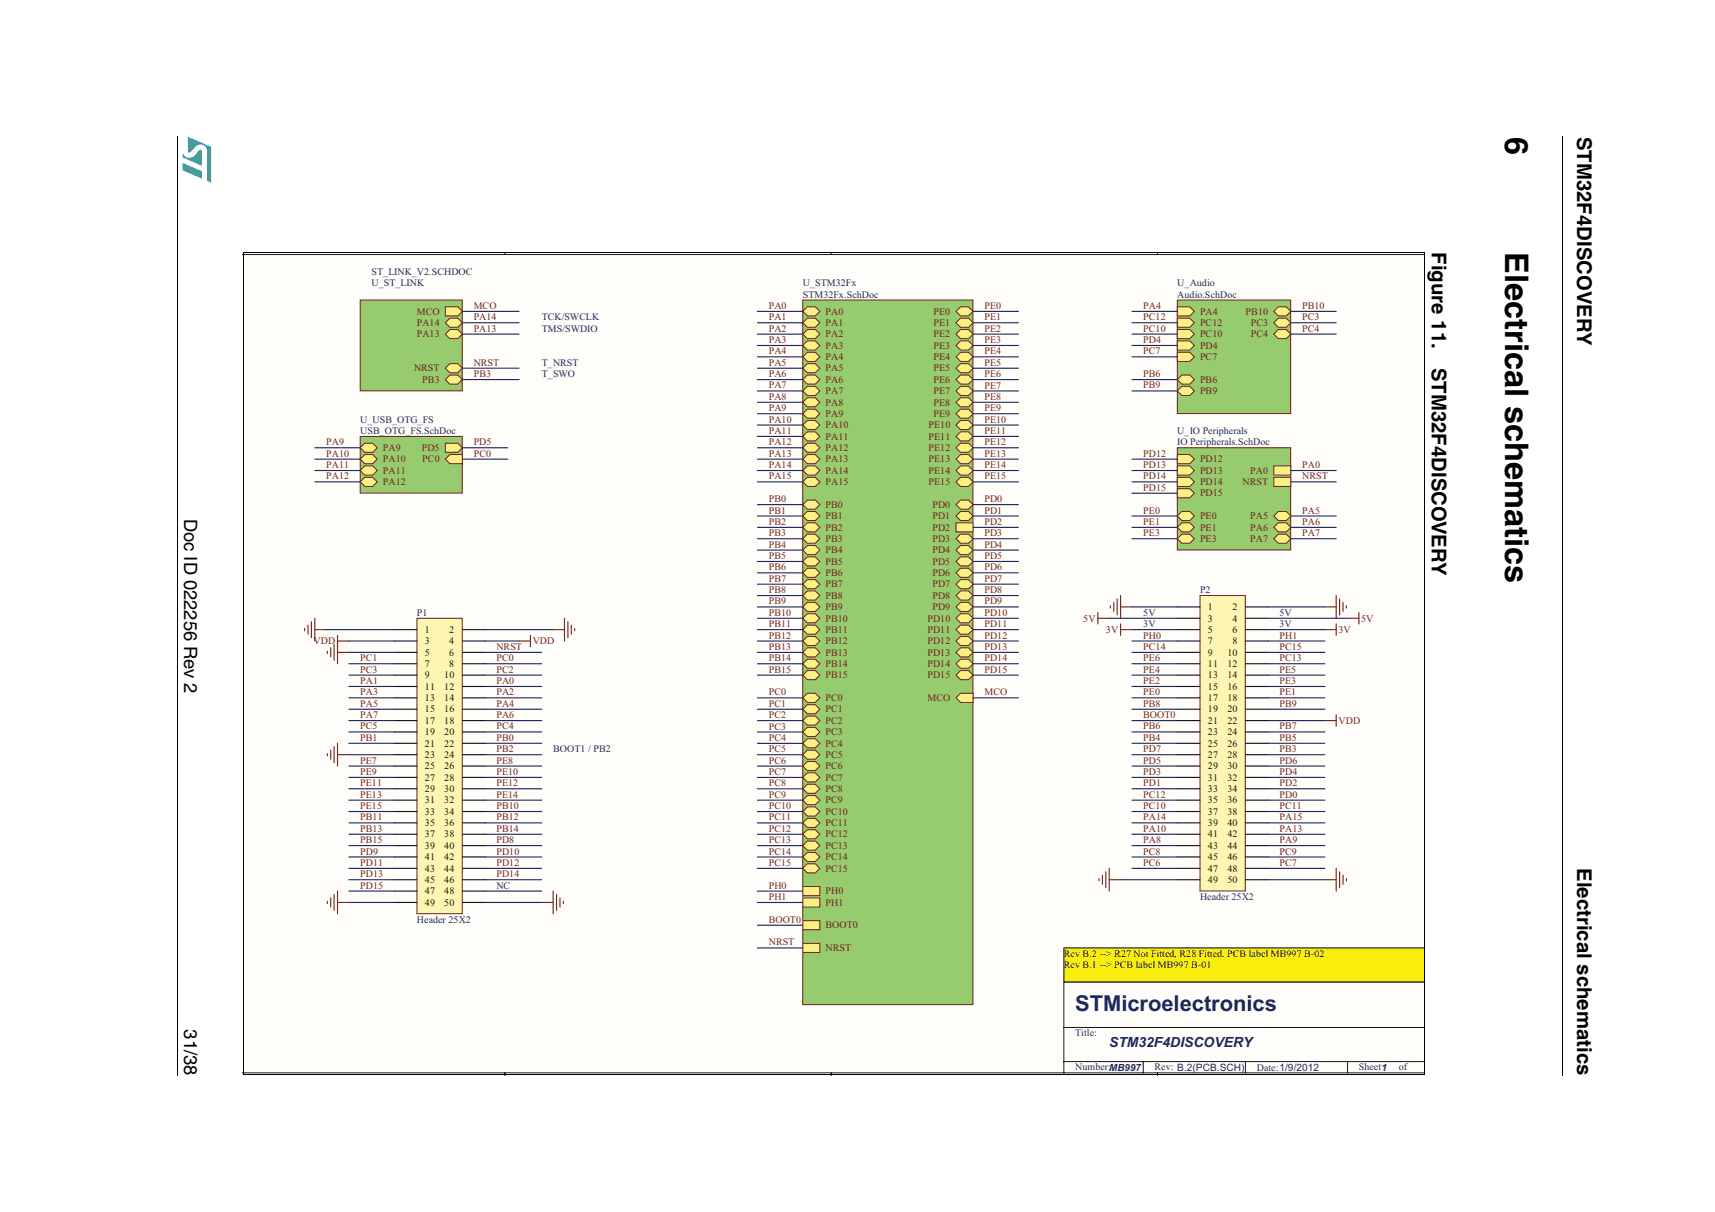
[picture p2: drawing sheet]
<svg xmlns="http://www.w3.org/2000/svg" width="297mm" height="210mm" viewBox="0 0 297 210" stroke-linecap="round" stroke-linejoin="round" font-family="sans-serif">
<defs><g id="words">
<g font-size="5.6">
<text x="260.7" y="23.7" transform="rotate(90 260.7 23.7)">6</text>
<text x="260.7" y="43.7" transform="rotate(90 260.7 43.7)">Electrical schematics</text>
</g>
<text font-size="3.8" fill="#1e2760" x="186.2" y="175.1">STMicroelectronics</text>
<g font-size="3.5">
<text x="273.2" y="23.7" transform="rotate(90 273.2 23.7)">STM32F4DISCOVERY</text>
<text x="248" y="43.7" transform="rotate(90 248 43.7)">Figure 11.</text>
<text x="248" y="63.7" transform="rotate(90 248 63.7)">STM32F4DISCOVERY</text>
<text x="273.2" y="150.3" transform="rotate(90 273.2 150.3)">Electrical schematics</text>
</g>
<g font-size="3.2">
<text x="31.9" y="89.8" transform="rotate(90 31.9 89.8)">Doc ID 022256 Rev 2</text>
<text x="31.9" y="178.3" transform="rotate(90 31.9 178.3)">31/38</text>
</g>
<text font-size="2.4" fill="#1e2760" x="192.1" y="181.3">STM32F4DISCOVERY</text>
<g font-size="1.7" fill="#1e2760">
<text x="64.4" y="47.6">ST_LINK_V2.SCHDOC</text>
<text x="64.4" y="49.6">U_ST_LINK</text>
<text x="139" y="49.6">U_STM32Fx</text>
<text x="139" y="51.5">STM32Fx.SchDoc</text>
<text x="203.9" y="49.6">U_Audio</text>
<text x="203.9" y="51.5">Audio.SchDoc</text>
<text x="93.8" y="55.5">TCK/SWCLK</text>
<text x="93.8" y="57.4">TMS/SWDIO</text>
<text x="93.8" y="65.3">T_SWO</text>
<text x="93.8" y="63.3">T_NRST</text>
<text x="62.4" y="73.2">U_USB_OTG_FS</text>
<text x="62.4" y="75.2">USB_OTG_FS.SchDoc</text>
<text x="203.9" y="75.2">U_IO Peripherals</text>
<text x="203.9" y="77.1">IO Peripherals.SchDoc</text>
<text x="72.2" y="106.7">P1</text>
<text x="198" y="106.7">5V</text>
<text x="207.8" y="102.7">P2</text>
<text x="221.6" y="106.7">5V</text>
<text x="198" y="108.6">3V</text>
<text x="221.6" y="108.6">3V</text>
<text x="95.8" y="130.3">BOOT1 / PB2</text>
<text x="86" y="153.9">NC</text>
<text x="207.8" y="155.9">Header 25X2</text>
<text x="72.2" y="159.8">Header 25X2</text>
<text x="186.2" y="179.5">Title:</text>
<text x="186.2" y="185.4">Number:MB997</text>
<text x="200" y="185.4">Rev: B.2(PCB.SCH)</text>
<text x="217.7" y="185.4">Date:1/9/2012</text>
<text x="235.4" y="185.4">Sheet1</text>
<text x="242.3" y="185.4">of</text>
</g>
<g font-size="1.7" fill="#701f1e">
<text x="82" y="53.5">MCO</text>
<text x="133.2" y="53.5">PA0</text>
<text x="170.5" y="53.5">PE0</text>
<text x="198" y="53.5">PA4</text>
<text x="225.5" y="53.5">PB10</text>
<text x="72.2" y="58.4">PA13</text>
<text x="72.2" y="56.5">PA14</text>
<text x="72.2" y="54.5">MCO</text>
<text x="82" y="57.4">PA13</text>
<text x="82" y="55.5">PA14</text>
<text x="133.2" y="55.5">PA1</text>
<text x="133.2" y="57.4">PA2</text>
<text x="133.2" y="59.4">PA3</text>
<text x="143" y="54.5">PA0</text>
<text x="143" y="56.5">PA1</text>
<text x="143" y="58.4">PA2</text>
<text x="161.7" y="54.5">PE0</text>
<text x="161.7" y="56.5">PE1</text>
<text x="161.7" y="58.4">PE2</text>
<text x="170.5" y="55.5">PE1</text>
<text x="170.5" y="57.4">PE2</text>
<text x="170.5" y="59.4">PE3</text>
<text x="198" y="55.5">PC12</text>
<text x="198" y="57.4">PC10</text>
<text x="198" y="59.4">PD4</text>
<text x="207.8" y="54.5">PA4</text>
<text x="207.8" y="56.5">PC12</text>
<text x="207.8" y="58.4">PC10</text>
<text x="215.7" y="54.5">PB10</text>
<text x="216.6" y="56.5">PC3</text>
<text x="216.6" y="58.4">PC4</text>
<text x="225.5" y="55.5">PC3</text>
<text x="225.5" y="57.4">PC4</text>
<text x="71.7" y="64.3">NRST</text>
<text x="82" y="63.3">NRST</text>
<text x="82" y="65.3">PB3</text>
<text x="133.2" y="61.4">PA4</text>
<text x="133.2" y="63.3">PA5</text>
<text x="133.2" y="65.3">PA6</text>
<text x="143" y="60.4">PA3</text>
<text x="143" y="62.4">PA4</text>
<text x="143" y="64.3">PA5</text>
<text x="161.7" y="60.4">PE3</text>
<text x="161.7" y="62.4">PE4</text>
<text x="161.7" y="64.3">PE5</text>
<text x="170.5" y="61.4">PE4</text>
<text x="170.5" y="63.3">PE5</text>
<text x="170.5" y="65.3">PE6</text>
<text x="198" y="61.4">PC7</text>
<text x="198" y="65.3">PB6</text>
<text x="207.8" y="60.4">PD4</text>
<text x="207.8" y="62.4">PC7</text>
<text x="73.1" y="66.3">PB3</text>
<text x="133.2" y="67.3">PA7</text>
<text x="133.2" y="69.2">PA8</text>
<text x="133.2" y="71.2">PA9</text>
<text x="143" y="66.3">PA6</text>
<text x="143" y="68.3">PA7</text>
<text x="143" y="70.2">PA8</text>
<text x="161.7" y="66.3">PE6</text>
<text x="161.7" y="68.3">PE7</text>
<text x="161.7" y="70.2">PE8</text>
<text x="170.5" y="67.3">PE7</text>
<text x="170.5" y="69.3">PE8</text>
<text x="170.5" y="71.2">PE9</text>
<text x="198" y="67.3">PB9</text>
<text x="207.8" y="66.3">PB6</text>
<text x="207.8" y="68.3">PB9</text>
<text x="56.5" y="77.1">PA9</text>
<text x="82" y="77.1">PD5</text>
<text x="133.2" y="73.2">PA10</text>
<text x="133.2" y="75.2">PA11</text>
<text x="133.2" y="77.1">PA12</text>
<text x="143" y="72.2">PA9</text>
<text x="143" y="74.2">PA10</text>
<text x="143" y="76.1">PA11</text>
<text x="160.8" y="74.2">PE10</text>
<text x="160.8" y="76.1">PE11</text>
<text x="161.7" y="72.2">PE9</text>
<text x="170.5" y="73.2">PE10</text>
<text x="170.5" y="75.2">PE11</text>
<text x="170.5" y="77.1">PE12</text>
<text x="56.5" y="79.1">PA10</text>
<text x="56.5" y="81.1">PA11</text>
<text x="56.5" y="83">PA12</text>
<text x="66.3" y="82">PA11</text>
<text x="66.3" y="80.1">PA10</text>
<text x="66.3" y="78.1">PA9</text>
<text x="73" y="78.1">PD5</text>
<text x="73.1" y="80.1">PC0</text>
<text x="82" y="79.1">PC0</text>
<text x="133.2" y="79.1">PA13</text>
<text x="133.2" y="81.1">PA14</text>
<text x="133.2" y="83">PA15</text>
<text x="143" y="80.1">PA13</text>
<text x="143" y="82">PA14</text>
<text x="143" y="78.1">PA12</text>
<text x="160.8" y="78.1">PE12</text>
<text x="160.8" y="80.1">PE13</text>
<text x="160.8" y="82">PE14</text>
<text x="170.5" y="79.1">PE13</text>
<text x="170.5" y="81.1">PE14</text>
<text x="170.5" y="83">PE15</text>
<text x="198" y="79.1">PD12</text>
<text x="198" y="81.1">PD13</text>
<text x="198" y="83">PD14</text>
<text x="207.8" y="80.1">PD12</text>
<text x="207.8" y="82">PD13</text>
<text x="216.5" y="82">PA0</text>
<text x="225.5" y="81.1">PA0</text>
<text x="225.5" y="83">NRST</text>
<text x="66.3" y="84">PA12</text>
<text x="133.2" y="87">PB0</text>
<text x="133.2" y="88.9">PB1</text>
<text x="143" y="84">PA15</text>
<text x="143" y="88">PB0</text>
<text x="143" y="89.9">PB1</text>
<text x="160.8" y="84">PE15</text>
<text x="161.5" y="88">PD0</text>
<text x="161.5" y="89.9">PD1</text>
<text x="170.5" y="87">PD0</text>
<text x="170.5" y="88.9">PD1</text>
<text x="198" y="88.9">PE0</text>
<text x="198" y="85">PD15</text>
<text x="207.8" y="89.9">PE0</text>
<text x="207.8" y="84">PD14</text>
<text x="207.8" y="86">PD15</text>
<text x="215.2" y="84">NRST</text>
<text x="216.5" y="89.9">PA5</text>
<text x="225.5" y="88.9">PA5</text>
<text x="133.2" y="90.9">PB2</text>
<text x="133.2" y="92.9">PB3</text>
<text x="133.2" y="94.8">PB4</text>
<text x="143" y="91.9">PB2</text>
<text x="143" y="93.9">PB3</text>
<text x="143" y="95.8">PB4</text>
<text x="161.5" y="91.9">PD2</text>
<text x="161.5" y="93.9">PD3</text>
<text x="161.5" y="95.8">PD4</text>
<text x="170.5" y="90.9">PD2</text>
<text x="170.5" y="92.9">PD3</text>
<text x="170.5" y="94.8">PD4</text>
<text x="198" y="92.9">PE3</text>
<text x="198" y="90.9">PE1</text>
<text x="207.8" y="91.9">PE1</text>
<text x="207.8" y="93.9">PE3</text>
<text x="216.5" y="93.9">PA7</text>
<text x="216.5" y="91.9">PA6</text>
<text x="225.5" y="90.9">PA6</text>
<text x="225.5" y="92.9">PA7</text>
<text x="133.2" y="96.8">PB5</text>
<text x="133.2" y="98.8">PB6</text>
<text x="133.2" y="100.7">PB7</text>
<text x="143" y="97.8">PB5</text>
<text x="143" y="99.8">PB6</text>
<text x="143" y="101.7">PB7</text>
<text x="161.5" y="97.8">PD5</text>
<text x="161.5" y="99.8">PD6</text>
<text x="161.5" y="101.7">PD7</text>
<text x="170.5" y="96.8">PD5</text>
<text x="170.5" y="98.8">PD6</text>
<text x="170.5" y="100.8">PD7</text>
<text x="133.2" y="102.7">PB8</text>
<text x="133.2" y="104.7">PB9</text>
<text x="133.2" y="106.7">PB10</text>
<text x="143" y="103.7">PB8</text>
<text x="143" y="105.7">PB9</text>
<text x="143" y="107.6">PB10</text>
<text x="160.6" y="107.6">PD10</text>
<text x="161.5" y="103.7">PD8</text>
<text x="161.5" y="105.7">PD9</text>
<text x="170.5" y="102.7">PD8</text>
<text x="170.5" y="104.7">PD9</text>
<text x="170.5" y="106.7">PD10</text>
<text x="187.6" y="107.6">5V</text>
<text x="235.8" y="107.6">5V</text>
<text x="54.3" y="111.6">VDD</text>
<text x="86" y="112.6">NRST</text>
<text x="92.3" y="111.6">VDD</text>
<text x="133.2" y="108.6">PB11</text>
<text x="133.2" y="110.6">PB12</text>
<text x="133.2" y="112.6">PB13</text>
<text x="143" y="111.6">PB12</text>
<text x="143" y="109.6">PB11</text>
<text x="143" y="113.5">PB13</text>
<text x="160.6" y="109.6">PD11</text>
<text x="160.6" y="111.6">PD12</text>
<text x="160.6" y="113.5">PD13</text>
<text x="170.5" y="108.6">PD11</text>
<text x="170.5" y="110.6">PD12</text>
<text x="170.5" y="112.6">PD13</text>
<text x="191.5" y="109.6">3V</text>
<text x="198" y="110.6">PH0</text>
<text x="198" y="112.6">PC14</text>
<text x="221.6" y="112.6">PC15</text>
<text x="221.6" y="110.6">PH1</text>
<text x="231.8" y="109.6">3V</text>
<text x="62.4" y="114.5">PC1</text>
<text x="62.4" y="116.5">PC3</text>
<text x="62.4" y="118.5">PA1</text>
<text x="86" y="114.5">PC0</text>
<text x="86" y="116.5">PC2</text>
<text x="86" y="118.5">PA0</text>
<text x="133.2" y="114.5">PB14</text>
<text x="133.2" y="116.5">PB15</text>
<text x="143" y="115.5">PB14</text>
<text x="143" y="117.5">PB15</text>
<text x="160.6" y="115.5">PD14</text>
<text x="160.6" y="117.5">PD15</text>
<text x="170.5" y="114.5">PD14</text>
<text x="170.5" y="116.5">PD15</text>
<text x="198" y="118.5">PE2</text>
<text x="198" y="116.5">PE4</text>
<text x="198" y="114.5">PE6</text>
<text x="221.6" y="114.5">PC13</text>
<text x="221.6" y="118.5">PE3</text>
<text x="221.6" y="116.5">PE5</text>
<text x="62.4" y="120.4">PA3</text>
<text x="62.4" y="122.4">PA5</text>
<text x="62.4" y="124.4">PA7</text>
<text x="86" y="120.4">PA2</text>
<text x="86" y="122.4">PA4</text>
<text x="86" y="124.4">PA6</text>
<text x="133.2" y="120.4">PC0</text>
<text x="133.2" y="122.4">PC1</text>
<text x="133.2" y="124.4">PC2</text>
<text x="143" y="125.4">PC2</text>
<text x="143" y="123.4">PC1</text>
<text x="143" y="121.4">PC0</text>
<text x="160.6" y="121.4">MCO</text>
<text x="170.5" y="120.4">MCO</text>
<text x="198" y="122.4">PB8</text>
<text x="198" y="124.4">BOOT0</text>
<text x="198" y="120.4">PE0</text>
<text x="221.6" y="122.4">PB9</text>
<text x="221.6" y="120.4">PE1</text>
<text x="231.8" y="125.4">VDD</text>
<text x="62.4" y="126.3">PC5</text>
<text x="62.4" y="128.3">PB1</text>
<text x="86" y="128.3">PB0</text>
<text x="86" y="126.3">PC4</text>
<text x="86" y="130.3">PB2</text>
<text x="133.2" y="126.3">PC3</text>
<text x="133.2" y="128.3">PC4</text>
<text x="133.2" y="130.3">PC5</text>
<text x="143" y="127.3">PC3</text>
<text x="143" y="131.3">PC5</text>
<text x="143" y="129.3">PC4</text>
<text x="198" y="130.3">PD7</text>
<text x="198" y="128.3">PB4</text>
<text x="198" y="126.3">PB6</text>
<text x="221.6" y="130.3">PB3</text>
<text x="221.6" y="128.3">PB5</text>
<text x="221.6" y="126.3">PB7</text>
<text x="62.4" y="132.2">PE7</text>
<text x="62.4" y="134.2">PE9</text>
<text x="62.4" y="136.2">PE11</text>
<text x="86" y="136.2">PE12</text>
<text x="86" y="132.2">PE8</text>
<text x="86" y="134.2">PE10</text>
<text x="133.2" y="132.2">PC6</text>
<text x="133.2" y="134.2">PC7</text>
<text x="133.2" y="136.2">PC8</text>
<text x="143" y="137.2">PC8</text>
<text x="143" y="135.2">PC7</text>
<text x="143" y="133.2">PC6</text>
<text x="198" y="136.2">PD1</text>
<text x="198" y="134.2">PD3</text>
<text x="198" y="132.2">PD5</text>
<text x="221.6" y="136.2">PD2</text>
<text x="221.6" y="134.2">PD4</text>
<text x="221.6" y="132.2">PD6</text>
<text x="62.4" y="142.1">PB11</text>
<text x="62.4" y="138.2">PE13</text>
<text x="62.4" y="140.1">PE15</text>
<text x="86" y="142.1">PB12</text>
<text x="86" y="140.1">PB10</text>
<text x="86" y="138.2">PE14</text>
<text x="133.2" y="138.2">PC9</text>
<text x="133.2" y="140.1">PC10</text>
<text x="133.2" y="142.1">PC11</text>
<text x="143" y="143.1">PC11</text>
<text x="143" y="141.1">PC10</text>
<text x="143" y="139.1">PC9</text>
<text x="198" y="140.1">PC10</text>
<text x="198" y="138.2">PC12</text>
<text x="198" y="142.1">PA14</text>
<text x="221.6" y="140.1">PC11</text>
<text x="221.6" y="138.2">PD0</text>
<text x="221.6" y="142.1">PA15</text>
<text x="62.4" y="148">PD9</text>
<text x="62.4" y="150">PD11</text>
<text x="62.4" y="144.1">PB13</text>
<text x="62.4" y="146">PB15</text>
<text x="86" y="144.1">PB14</text>
<text x="86" y="146">PD8</text>
<text x="86" y="148">PD10</text>
<text x="86" y="150">PD12</text>
<text x="133.2" y="144.1">PC12</text>
<text x="133.2" y="146">PC13</text>
<text x="133.2" y="148">PC14</text>
<text x="133.2" y="150">PC15</text>
<text x="143" y="149">PC14</text>
<text x="143" y="147">PC13</text>
<text x="143" y="145">PC12</text>
<text x="198" y="150">PC6</text>
<text x="198" y="148">PC8</text>
<text x="198" y="144.1">PA10</text>
<text x="198" y="146">PA8</text>
<text x="221.6" y="150">PC7</text>
<text x="221.6" y="148">PC9</text>
<text x="221.6" y="146">PA9</text>
<text x="221.6" y="144.1">PA13</text>
<text x="62.4" y="151.9">PD13</text>
<text x="62.4" y="153.9">PD15</text>
<text x="86" y="151.9">PD14</text>
<text x="133.2" y="153.9">PH0</text>
<text x="133.2" y="155.9">PH1</text>
<text x="143" y="150.9">PC15</text>
<text x="143" y="154.9">PH0</text>
<text x="133.2" y="159.8">BOOT0</text>
<text x="143" y="160.8">BOOT0</text>
<text x="143" y="156.9">PH1</text>
<text x="133.2" y="163.7">NRST</text>
<text x="143" y="164.7">NRST</text>
</g>
<g font-size="1.7" fill="#151717">
<text x="209.2" y="105.7">1</text>
<text x="209.2" y="107.6">3</text>
<text x="213.4" y="105.7">2</text>
<text x="213.4" y="107.6">4</text>
<text x="73.6" y="109.6">1</text>
<text x="73.6" y="111.6">3</text>
<text x="73.6" y="113.5">5</text>
<text x="77.8" y="109.6">2</text>
<text x="77.8" y="111.6">4</text>
<text x="77.8" y="113.5">6</text>
<text x="209.2" y="109.6">5</text>
<text x="209.2" y="111.6">7</text>
<text x="209.2" y="113.5">9</text>
<text x="212.6" y="113.5">10</text>
<text x="213.4" y="109.6">6</text>
<text x="213.4" y="111.6">8</text>
<text x="73.6" y="115.5">7</text>
<text x="73.6" y="117.5">9</text>
<text x="73.6" y="119.4">11</text>
<text x="77" y="117.5">10</text>
<text x="77" y="119.4">12</text>
<text x="77.8" y="115.5">8</text>
<text x="209.2" y="115.5">11</text>
<text x="209.2" y="117.5">13</text>
<text x="209.2" y="119.4">15</text>
<text x="212.6" y="115.5">12</text>
<text x="212.6" y="117.5">14</text>
<text x="212.6" y="119.4">16</text>
<text x="73.6" y="121.4">13</text>
<text x="73.6" y="123.4">15</text>
<text x="73.6" y="125.4">17</text>
<text x="77" y="121.4">14</text>
<text x="77" y="123.4">16</text>
<text x="77" y="125.4">18</text>
<text x="209.2" y="121.4">17</text>
<text x="209.2" y="123.4">19</text>
<text x="209.2" y="125.4">21</text>
<text x="212.6" y="121.4">18</text>
<text x="212.6" y="123.4">20</text>
<text x="212.6" y="125.4">22</text>
<text x="73.6" y="127.3">19</text>
<text x="73.6" y="129.3">21</text>
<text x="73.6" y="131.3">23</text>
<text x="77" y="127.3">20</text>
<text x="77" y="129.3">22</text>
<text x="77" y="131.3">24</text>
<text x="209.2" y="127.3">23</text>
<text x="209.2" y="129.3">25</text>
<text x="209.2" y="131.3">27</text>
<text x="212.6" y="127.3">24</text>
<text x="212.6" y="129.3">26</text>
<text x="212.6" y="131.3">28</text>
<text x="73.6" y="133.2">25</text>
<text x="73.6" y="135.2">27</text>
<text x="73.6" y="137.2">29</text>
<text x="77" y="133.2">26</text>
<text x="77" y="135.2">28</text>
<text x="77" y="137.2">30</text>
<text x="209.2" y="133.2">29</text>
<text x="209.2" y="135.2">31</text>
<text x="209.2" y="137.2">33</text>
<text x="212.6" y="133.2">30</text>
<text x="212.6" y="135.2">32</text>
<text x="212.6" y="137.2">34</text>
<text x="73.6" y="139.1">31</text>
<text x="73.6" y="141.1">33</text>
<text x="73.6" y="143.1">35</text>
<text x="77" y="139.1">32</text>
<text x="77" y="141.1">34</text>
<text x="77" y="143.1">36</text>
<text x="209.2" y="139.1">35</text>
<text x="209.2" y="141.1">37</text>
<text x="209.2" y="143.1">39</text>
<text x="212.6" y="139.1">36</text>
<text x="212.6" y="141.1">38</text>
<text x="212.6" y="143.1">40</text>
<text x="73.6" y="145">37</text>
<text x="73.6" y="147">39</text>
<text x="73.6" y="149">41</text>
<text x="77" y="145">38</text>
<text x="77" y="147">40</text>
<text x="77" y="149">42</text>
<text x="209.2" y="145">41</text>
<text x="209.2" y="147">43</text>
<text x="209.2" y="149">45</text>
<text x="212.6" y="145">42</text>
<text x="212.6" y="147">44</text>
<text x="212.6" y="149">46</text>
<text x="73.6" y="150.9">43</text>
<text x="73.6" y="152.9">45</text>
<text x="73.6" y="154.9">47</text>
<text x="77" y="150.9">44</text>
<text x="77" y="152.9">46</text>
<text x="77" y="154.9">48</text>
<text x="209.2" y="150.9">47</text>
<text x="209.2" y="152.9">49</text>
<text x="212.6" y="150.9">48</text>
<text x="212.6" y="152.9">50</text>
<text x="73.6" y="156.9">49</text>
<text x="77" y="156.9">50</text>
<text x="184.3" y="165.7">Rev B.2 --&gt; R27 Not Fitted, R28 Fitted. PCB label MB997 B-02</text>
<text x="184.3" y="167.7">Rev B.1 --&gt; PCB label MB997 B-01</text>
</g>
</g></defs>
<g fill="#009ad9">
<path d="M31.6 28.2l3.4 1.5v1.2l-3.4-1.4z"/>
<path d="M32.5 23.7l4.1 1.7v6.2l-.7-.3v-5.2a1.13 1.13 0 0 0-.8-1 1.13 1.13 0 0 0-1.2 .3l-1 1h-.3z"/>
<path d="M31.7 26.6a1.18 1.18 0 0 0 1.8 .4l1.1-1h.3l.1 2.7-3.4-1.4z"/>
</g>
<path d="M30.6 23.6l.2 .1zM270.6 23.6l.2 .1z" fill="#000"/>
<path d="M30.7 23.7v162.6M270.7 23.7v162.6" fill="none" stroke="#000" stroke-width=".17"/>
<path d="M42 43.6h204.8v142.6h-204.8z" fill="#fff"/>
<g fill="#fffdf9">
<path d="M42 43.6h204.8v142.6h-204.8z"/>
<path d="M42 44.1h204.8v141.7h-204.8z"/>
</g>
<g fill="none" stroke="#151717" stroke-width=".17">
<path d="M42 44.1h204.8M87.5 43.6v.5M144 43.6v.5M200.5 43.6v.5M184.3 177.9h62.5M246.8 170.1h-62.5v15.7M42 185.8h204.8M87.5 185.8v.4M144 185.8v.4M184.3 183.9h62.5M198 183.9v1.9M200.5 185.8v.4"/>
<path d="M215.7 183.9v1.9M233.4 183.9v1.9"/>
</g>
<path d="M62.4 52h17.7v15.7h-17.7z" fill="#97cc6e"/>
<path d="M62.4 52h17.7v15.7h-17.7z" fill="none" stroke="#701f1e" stroke-width=".17"/>
<path d="M77.9 57.1h1.4l.8 .8-.8 .8h-1.4l-.8-.8z" fill-rule="evenodd" fill="#fbf182"/>
<path d="M77.9 57.1h1.4l.8 .8-.8 .8h-1.4l-.8-.8z" fill="none" stroke="#701f1e" stroke-width=".17"/>
<path d="M77.9 55.1h1.4l.8 .8-.8 .8h-1.4l-.8-.8z" fill-rule="evenodd" fill="#fbf182"/>
<path d="M77.9 55.1h1.4l.8 .8-.8 .8h-1.4l-.8-.8z" fill="none" stroke="#701f1e" stroke-width=".17"/>
<path d="M77.9 63h1.4l.8 .8-.8 .8h-1.4l-.8-.8z" fill-rule="evenodd" fill="#fbf182"/>
<path d="M77.9 63h1.4l.8 .8-.8 .8h-1.4l-.8-.8z" fill="none" stroke="#701f1e" stroke-width=".17"/>
<path d="M77.9 64.9h1.4l.8 .8-.8 .8h-1.4l-.8-.8z" fill-rule="evenodd" fill="#fbf182"/>
<path d="M77.9 64.9h1.4l.8 .8-.8 .8h-1.4l-.8-.8z" fill="none" stroke="#701f1e" stroke-width=".17"/>
<path d="M77.1 53.1h2.2l.8 .8-.8 .8h-2.2z" fill-rule="evenodd" fill="#fbf182"/>
<path d="M77.1 53.1h2.2l.8 .8-.8 .8h-2.2z" fill="none" stroke="#701f1e" stroke-width=".17"/>
<g fill="none" stroke="#1e2760" stroke-width=".2">
<path d="M80.1 53.9h9.8M80.1 57.9h9.8M80.1 55.9h9.8M80.1 63.8h9.8M80.1 65.7h9.8M84 118.9h9.8M84 113h9.8M84 116.9h9.8M84 115h9.8M84 109h11.8M84 111h5.9M192.1 107.1h11.8"/>
<path d="M196 118.9h7.9M196 113h7.9M196 116.9h7.9M196 115h7.9M196 109h7.9M196 111h7.9M196 105.1h7.9M84 126.8h9.8M84 120.9h9.8M84 122.8h9.8M84 138.6h9.8M84 124.8h9.8"/>
<path d="M84 136.6h9.8M84 128.7h9.8M84 130.7h9.8M84 132.7h9.8M84 134.6h9.8M196 138.6h7.9M196 124.8h7.9M196 136.6h7.9M196 126.8h7.9M196 128.7h7.9M196 130.7h7.9M196 132.7h7.9"/>
<path d="M196 134.6h7.9M196 120.9h7.9M196 122.8h7.9M84 152.4h9.8M84 148.4h9.8M84 156.3h9.8M84 150.4h9.8M84 146.4h9.8M84 154.3h9.8M84 140.5h9.8M84 142.5h9.8M84 144.5h9.8"/>
<path d="M194.1 152.4h9.8M196 148.4h7.9M196 150.4h7.9M196 146.4h7.9M196 140.5h7.9M196 142.5h7.9M196 144.5h7.9"/>
</g>
<g fill="none" stroke="#701f1e" stroke-width=".2">
<path d="M89.9 111h2M91.9 110v2M95.8 109h2M97.8 107.1v3.9M98.4 107.7v2.7M98.9 108.3v1.5M99.5 108.8v.4M192.3 104.9v.4M192.9 104.3v1.6M193.5 103.7v2.8M194.1 105.1h1.9M194.1 103.1v4"/>
<path d="M93.8 156.3h2M95.8 154.3v4M96.4 154.9v2.8M97 155.5v1.6M97.6 156.1v.4M190.4 152.2v.4M190.9 151.6v1.5M191.5 151v2.7M192.1 150.4v3.9M192.1 152.4h2"/>
</g>
<path d="M72.2 107.1h7.9v51.1h-7.9z" fill="#fcf6b2"/>
<path d="M72.2 107.1h7.9v51.1h-7.9z" fill="none" stroke="#701f1e" stroke-width=".17"/>
<g fill="none" stroke="#151717" stroke-width=".2">
<path d="M68.3 109h3.9M68.3 111h3.9M68.3 113h3.9M68.3 115h3.9M68.3 116.9h3.9M68.3 118.9h3.9M80.1 109h3.9M80.1 111h3.9M80.1 113h3.9M80.1 115h3.9M80.1 116.9h3.9M80.1 118.9h3.9"/>
<path d="M68.3 120.9h3.9M68.3 122.8h3.9M68.3 124.8h3.9M68.3 126.8h3.9M68.3 128.7h3.9M68.3 130.7h3.9M68.3 132.7h3.9M68.3 134.6h3.9M68.3 136.6h3.9M68.3 138.6h3.9M80.1 120.9h3.9M80.1 122.8h3.9"/>
<path d="M80.1 124.8h3.9M80.1 126.8h3.9M80.1 128.7h3.9M80.1 130.7h3.9M80.1 132.7h3.9M80.1 134.6h3.9M80.1 136.6h3.9M80.1 138.6h3.9M68.3 140.5h3.9M68.3 142.5h3.9M68.3 144.5h3.9M68.3 146.4h3.9"/>
<path d="M68.3 148.4h3.9M68.3 150.4h3.9M68.3 152.4h3.9M68.3 154.3h3.9M68.3 156.3h3.9M80.1 140.5h3.9M80.1 142.5h3.9M80.1 144.5h3.9M80.1 146.4h3.9M80.1 148.4h3.9M80.1 150.4h3.9M80.1 152.4h3.9"/>
<path d="M80.1 154.3h3.9M80.1 156.3h3.9"/>
</g>
<path d="M207.8 103.1h7.9v51.2h-7.9z" fill="#fcf6b2"/>
<path d="M207.8 103.1h7.9v51.2h-7.9z" fill="none" stroke="#701f1e" stroke-width=".17"/>
<g fill="none" stroke="#151717" stroke-width=".2">
<path d="M203.9 105.1h3.9M203.9 107.1h3.9M203.9 109h3.9M203.9 111h3.9M203.9 113h3.9M203.9 115h3.9M203.9 116.9h3.9M203.9 118.9h3.9M215.7 105.1h3.9M215.7 107.1h3.9M215.7 109h3.9M215.7 111h3.9"/>
<path d="M215.7 113h3.9M215.7 115h3.9M215.7 116.9h3.9M215.7 118.9h3.9M203.9 120.9h3.9M203.9 122.8h3.9M203.9 124.8h3.9M203.9 126.8h3.9M203.9 128.7h3.9M203.9 130.7h3.9M203.9 132.7h3.9M203.9 134.6h3.9"/>
<path d="M203.9 136.6h3.9M203.9 138.6h3.9M215.7 120.9h3.9M215.7 122.8h3.9M215.7 124.8h3.9M215.7 126.8h3.9M215.7 128.7h3.9M215.7 130.7h3.9M215.7 132.7h3.9M215.7 134.6h3.9M215.7 136.6h3.9M215.7 138.6h3.9"/>
<path d="M203.9 140.5h3.9M203.9 142.5h3.9M203.9 144.5h3.9M203.9 146.4h3.9M203.9 148.4h3.9M203.9 150.4h3.9M203.9 152.4h3.9M215.7 140.5h3.9M215.7 142.5h3.9M215.7 144.5h3.9M215.7 146.4h3.9M215.7 148.4h3.9"/>
<path d="M215.7 150.4h3.9M215.7 152.4h3.9"/>
</g>
<path d="M203.9 52h19.6v19.6h-19.6z" fill="#97cc6e"/>
<path d="M203.9 52h19.6v19.6h-19.6z" fill="none" stroke="#701f1e" stroke-width=".17"/>
<path d="M203.9 53.1h2.2l.8 .8-.8 .8h-2.2z" fill-rule="evenodd" fill="#fbf182"/>
<path d="M203.9 53.1h2.2l.8 .8-.8 .8h-2.2z" fill="none" stroke="#701f1e" stroke-width=".17"/>
<path d="M203.9 55.1h2.2l.8 .8-.8 .8h-2.2z" fill-rule="evenodd" fill="#fbf182"/>
<path d="M203.9 55.1h2.2l.8 .8-.8 .8h-2.2z" fill="none" stroke="#701f1e" stroke-width=".17"/>
<path d="M203.9 57.1h2.2l.8 .8-.8 .8h-2.2z" fill-rule="evenodd" fill="#fbf182"/>
<path d="M203.9 57.1h2.2l.8 .8-.8 .8h-2.2z" fill="none" stroke="#701f1e" stroke-width=".17"/>
<path d="M204.7 64.9h1.4l.8 .8-.8 .8h-1.4l-.8-.8z" fill-rule="evenodd" fill="#fbf182"/>
<path d="M204.7 64.9h1.4l.8 .8-.8 .8h-1.4l-.8-.8z" fill="none" stroke="#701f1e" stroke-width=".17"/>
<path d="M204.7 66.9h1.4l.8 .8-.8 .8h-1.4l-.8-.8z" fill-rule="evenodd" fill="#fbf182"/>
<path d="M204.7 66.9h1.4l.8 .8-.8 .8h-1.4l-.8-.8z" fill="none" stroke="#701f1e" stroke-width=".17"/>
<path d="M203.9 59h2.2l.8 .8-.8 .8h-2.2z" fill-rule="evenodd" fill="#fbf182"/>
<path d="M203.9 59h2.2l.8 .8-.8 .8h-2.2z" fill="none" stroke="#701f1e" stroke-width=".17"/>
<path d="M203.9 61h2.2l.8 .8-.8 .8h-2.2z" fill-rule="evenodd" fill="#fbf182"/>
<path d="M203.9 61h2.2l.8 .8-.8 .8h-2.2z" fill="none" stroke="#701f1e" stroke-width=".17"/>
<path d="M221.4 55.1h1.4l.8 .8-.8 .8h-1.4l-.8-.8z" fill-rule="evenodd" fill="#fbf182"/>
<path d="M221.4 55.1h1.4l.8 .8-.8 .8h-1.4l-.8-.8z" fill="none" stroke="#701f1e" stroke-width=".17"/>
<path d="M221.4 53.1h1.4l.8 .8-.8 .8h-1.4l-.8-.8z" fill-rule="evenodd" fill="#fbf182"/>
<path d="M221.4 53.1h1.4l.8 .8-.8 .8h-1.4l-.8-.8z" fill="none" stroke="#701f1e" stroke-width=".17"/>
<path d="M221.4 57.1h1.4l.8 .8-.8 .8h-1.4l-.8-.8z" fill-rule="evenodd" fill="#fbf182"/>
<path d="M221.4 57.1h1.4l.8 .8-.8 .8h-1.4l-.8-.8z" fill="none" stroke="#701f1e" stroke-width=".17"/>
<path d="M203.9 77.5h19.6v17.7h-19.6z" fill="#97cc6e"/>
<path d="M203.9 77.5h19.6v17.7h-19.6z" fill="none" stroke="#701f1e" stroke-width=".17"/>
<path d="M220.6 80.7h3v1.6h-3z" fill="#fbf182"/>
<path d="M220.6 80.7h3v1.6h-3z" fill="none" stroke="#701f1e" stroke-width=".17"/>
<path d="M220.6 82.7h3v1.5h-3z" fill="#fbf182"/>
<path d="M220.6 82.7h3v1.5h-3z" fill="none" stroke="#701f1e" stroke-width=".17"/>
<path d="M203.9 78.7h2.2l.8 .8-.8 .8h-2.2z" fill-rule="evenodd" fill="#fbf182"/>
<path d="M203.9 78.7h2.2l.8 .8-.8 .8h-2.2z" fill="none" stroke="#701f1e" stroke-width=".17"/>
<path d="M204.7 88.6h1.4l.8 .8-.8 .7h-1.4l-.8-.7z" fill-rule="evenodd" fill="#fbf182"/>
<path d="M204.7 88.6h1.4l.8 .8-.8 .7h-1.4l-.8-.7z" fill="none" stroke="#701f1e" stroke-width=".17"/>
<path d="M203.9 80.7h2.2l.8 .8-.8 .8h-2.2z" fill-rule="evenodd" fill="#fbf182"/>
<path d="M203.9 80.7h2.2l.8 .8-.8 .8h-2.2z" fill="none" stroke="#701f1e" stroke-width=".17"/>
<path d="M203.9 82.7h2.2l.8 .8-.8 .7h-2.2z" fill-rule="evenodd" fill="#fbf182"/>
<path d="M203.9 82.7h2.2l.8 .8-.8 .7h-2.2z" fill="none" stroke="#701f1e" stroke-width=".17"/>
<path d="M203.9 84.6h2.2l.8 .8-.8 .8h-2.2z" fill-rule="evenodd" fill="#fbf182"/>
<path d="M203.9 84.6h2.2l.8 .8-.8 .8h-2.2z" fill="none" stroke="#701f1e" stroke-width=".17"/>
<path d="M204.7 90.5h1.4l.8 .8-.8 .8h-1.4l-.8-.8z" fill-rule="evenodd" fill="#fbf182"/>
<path d="M204.7 90.5h1.4l.8 .8-.8 .8h-1.4l-.8-.8z" fill="none" stroke="#701f1e" stroke-width=".17"/>
<path d="M221.4 88.6h1.4l.8 .8-.8 .7h-1.4l-.8-.7z" fill-rule="evenodd" fill="#fbf182"/>
<path d="M221.4 88.6h1.4l.8 .8-.8 .7h-1.4l-.8-.7z" fill="none" stroke="#701f1e" stroke-width=".17"/>
<path d="M221.4 92.5h1.4l.8 .8-.8 .8h-1.4l-.8-.8z" fill-rule="evenodd" fill="#fbf182"/>
<path d="M221.4 92.5h1.4l.8 .8-.8 .8h-1.4l-.8-.8z" fill="none" stroke="#701f1e" stroke-width=".17"/>
<path d="M204.7 92.5h1.4l.8 .8-.8 .8h-1.4l-.8-.8z" fill-rule="evenodd" fill="#fbf182"/>
<path d="M204.7 92.5h1.4l.8 .8-.8 .8h-1.4l-.8-.8z" fill="none" stroke="#701f1e" stroke-width=".17"/>
<path d="M221.4 90.5h1.4l.8 .8-.8 .8h-1.4l-.8-.8z" fill-rule="evenodd" fill="#fbf182"/>
<path d="M221.4 90.5h1.4l.8 .8-.8 .8h-1.4l-.8-.8z" fill="none" stroke="#701f1e" stroke-width=".17"/>
<path d="M139 52h29.5v122h-29.5z" fill="#97cc6e"/>
<path d="M139 52h29.5v122h-29.5z" fill="none" stroke="#701f1e" stroke-width=".17"/>
<path d="M139.8 78.7h1.4l.8 .8-.8 .8h-1.4l-.8-.8z" fill-rule="evenodd" fill="#fbf182"/>
<path d="M139.8 78.7h1.4l.8 .8-.8 .8h-1.4l-.8-.8z" fill="none" stroke="#701f1e" stroke-width=".17"/>
<path d="M139.8 80.7h1.4l.8 .8-.8 .8h-1.4l-.8-.8z" fill-rule="evenodd" fill="#fbf182"/>
<path d="M139.8 80.7h1.4l.8 .8-.8 .8h-1.4l-.8-.8z" fill="none" stroke="#701f1e" stroke-width=".17"/>
<path d="M139.8 82.7h1.4l.8 .8-.8 .7h-1.4l-.8-.7z" fill-rule="evenodd" fill="#fbf182"/>
<path d="M139.8 82.7h1.4l.8 .8-.8 .7h-1.4l-.8-.7z" fill="none" stroke="#701f1e" stroke-width=".17"/>
<path d="M139.8 76.8h1.4l.8 .7-.8 .8h-1.4l-.8-.8z" fill-rule="evenodd" fill="#fbf182"/>
<path d="M139.8 76.8h1.4l.8 .7-.8 .8h-1.4l-.8-.8z" fill="none" stroke="#701f1e" stroke-width=".17"/>
<path d="M139.8 53.1h1.4l.8 .8-.8 .8h-1.4l-.8-.8z" fill-rule="evenodd" fill="#fbf182"/>
<path d="M139.8 53.1h1.4l.8 .8-.8 .8h-1.4l-.8-.8z" fill="none" stroke="#701f1e" stroke-width=".17"/>
<path d="M139.8 55.1h1.4l.8 .8-.8 .8h-1.4l-.8-.8z" fill-rule="evenodd" fill="#fbf182"/>
<path d="M139.8 55.1h1.4l.8 .8-.8 .8h-1.4l-.8-.8z" fill="none" stroke="#701f1e" stroke-width=".17"/>
<path d="M139.8 57.1h1.4l.8 .8-.8 .8h-1.4l-.8-.8z" fill-rule="evenodd" fill="#fbf182"/>
<path d="M139.8 57.1h1.4l.8 .8-.8 .8h-1.4l-.8-.8z" fill="none" stroke="#701f1e" stroke-width=".17"/>
<path d="M139.8 59h1.4l.8 .8-.8 .8h-1.4l-.8-.8z" fill-rule="evenodd" fill="#fbf182"/>
<path d="M139.8 59h1.4l.8 .8-.8 .8h-1.4l-.8-.8z" fill="none" stroke="#701f1e" stroke-width=".17"/>
<path d="M139.8 61h1.4l.8 .8-.8 .8h-1.4l-.8-.8z" fill-rule="evenodd" fill="#fbf182"/>
<path d="M139.8 61h1.4l.8 .8-.8 .8h-1.4l-.8-.8z" fill="none" stroke="#701f1e" stroke-width=".17"/>
<path d="M139.8 63h1.4l.8 .8-.8 .8h-1.4l-.8-.8z" fill-rule="evenodd" fill="#fbf182"/>
<path d="M139.8 63h1.4l.8 .8-.8 .8h-1.4l-.8-.8z" fill="none" stroke="#701f1e" stroke-width=".17"/>
<path d="M139.8 64.9h1.4l.8 .8-.8 .8h-1.4l-.8-.8z" fill-rule="evenodd" fill="#fbf182"/>
<path d="M139.8 64.9h1.4l.8 .8-.8 .8h-1.4l-.8-.8z" fill="none" stroke="#701f1e" stroke-width=".17"/>
<path d="M139.8 66.9h1.4l.8 .8-.8 .8h-1.4l-.8-.8z" fill-rule="evenodd" fill="#fbf182"/>
<path d="M139.8 66.9h1.4l.8 .8-.8 .8h-1.4l-.8-.8z" fill="none" stroke="#701f1e" stroke-width=".17"/>
<path d="M139.8 68.9h1.4l.8 .8-.8 .8h-1.4l-.8-.8z" fill-rule="evenodd" fill="#fbf182"/>
<path d="M139.8 68.9h1.4l.8 .8-.8 .8h-1.4l-.8-.8z" fill="none" stroke="#701f1e" stroke-width=".17"/>
<path d="M139.8 70.9h1.4l.8 .7-.8 .8h-1.4l-.8-.8z" fill-rule="evenodd" fill="#fbf182"/>
<path d="M139.8 70.9h1.4l.8 .7-.8 .8h-1.4l-.8-.8z" fill="none" stroke="#701f1e" stroke-width=".17"/>
<path d="M139.8 72.8h1.4l.8 .8-.8 .8h-1.4l-.8-.8z" fill-rule="evenodd" fill="#fbf182"/>
<path d="M139.8 72.8h1.4l.8 .8-.8 .8h-1.4l-.8-.8z" fill="none" stroke="#701f1e" stroke-width=".17"/>
<path d="M139.8 74.8h1.4l.8 .8-.8 .8h-1.4l-.8-.8z" fill-rule="evenodd" fill="#fbf182"/>
<path d="M139.8 74.8h1.4l.8 .8-.8 .8h-1.4l-.8-.8z" fill="none" stroke="#701f1e" stroke-width=".17"/>
<path d="M139.8 110.2h1.4l.8 .8-.8 .8h-1.4l-.8-.8z" fill-rule="evenodd" fill="#fbf182"/>
<path d="M139.8 110.2h1.4l.8 .8-.8 .8h-1.4l-.8-.8z" fill="none" stroke="#701f1e" stroke-width=".17"/>
<path d="M139.8 86.6h1.4l.8 .8-.8 .8h-1.4l-.8-.8z" fill-rule="evenodd" fill="#fbf182"/>
<path d="M139.8 86.6h1.4l.8 .8-.8 .8h-1.4l-.8-.8z" fill="none" stroke="#701f1e" stroke-width=".17"/>
<path d="M139.8 88.6h1.4l.8 .8-.8 .7h-1.4l-.8-.7z" fill-rule="evenodd" fill="#fbf182"/>
<path d="M139.8 88.6h1.4l.8 .8-.8 .7h-1.4l-.8-.7z" fill="none" stroke="#701f1e" stroke-width=".17"/>
<path d="M139.8 90.5h1.4l.8 .8-.8 .8h-1.4l-.8-.8z" fill-rule="evenodd" fill="#fbf182"/>
<path d="M139.8 90.5h1.4l.8 .8-.8 .8h-1.4l-.8-.8z" fill="none" stroke="#701f1e" stroke-width=".17"/>
<path d="M139.8 92.5h1.4l.8 .8-.8 .8h-1.4l-.8-.8z" fill-rule="evenodd" fill="#fbf182"/>
<path d="M139.8 92.5h1.4l.8 .8-.8 .8h-1.4l-.8-.8z" fill="none" stroke="#701f1e" stroke-width=".17"/>
<path d="M139.8 94.5h1.4l.8 .8-.8 .8h-1.4l-.8-.8z" fill-rule="evenodd" fill="#fbf182"/>
<path d="M139.8 94.5h1.4l.8 .8-.8 .8h-1.4l-.8-.8z" fill="none" stroke="#701f1e" stroke-width=".17"/>
<path d="M139.8 96.4h1.4l.8 .8-.8 .8h-1.4l-.8-.8z" fill-rule="evenodd" fill="#fbf182"/>
<path d="M139.8 96.4h1.4l.8 .8-.8 .8h-1.4l-.8-.8z" fill="none" stroke="#701f1e" stroke-width=".17"/>
<path d="M139.8 98.4h1.4l.8 .8-.8 .8h-1.4l-.8-.8z" fill-rule="evenodd" fill="#fbf182"/>
<path d="M139.8 98.4h1.4l.8 .8-.8 .8h-1.4l-.8-.8z" fill="none" stroke="#701f1e" stroke-width=".17"/>
<path d="M139.8 100.4h1.4l.8 .8-.8 .8h-1.4l-.8-.8z" fill-rule="evenodd" fill="#fbf182"/>
<path d="M139.8 100.4h1.4l.8 .8-.8 .8h-1.4l-.8-.8z" fill="none" stroke="#701f1e" stroke-width=".17"/>
<path d="M139.8 102.4h1.4l.8 .7-.8 .8h-1.4l-.8-.8z" fill-rule="evenodd" fill="#fbf182"/>
<path d="M139.8 102.4h1.4l.8 .7-.8 .8h-1.4l-.8-.8z" fill="none" stroke="#701f1e" stroke-width=".17"/>
<path d="M139.8 104.3h1.4l.8 .8-.8 .8h-1.4l-.8-.8z" fill-rule="evenodd" fill="#fbf182"/>
<path d="M139.8 104.3h1.4l.8 .8-.8 .8h-1.4l-.8-.8z" fill="none" stroke="#701f1e" stroke-width=".17"/>
<path d="M139.8 106.3h1.4l.8 .8-.8 .8h-1.4l-.8-.8z" fill-rule="evenodd" fill="#fbf182"/>
<path d="M139.8 106.3h1.4l.8 .8-.8 .8h-1.4l-.8-.8z" fill="none" stroke="#701f1e" stroke-width=".17"/>
<path d="M139.8 108.3h1.4l.8 .7-.8 .8h-1.4l-.8-.8z" fill-rule="evenodd" fill="#fbf182"/>
<path d="M139.8 108.3h1.4l.8 .7-.8 .8h-1.4l-.8-.8z" fill="none" stroke="#701f1e" stroke-width=".17"/>
<path d="M139.8 112.2h1.4l.8 .8-.8 .8h-1.4l-.8-.8z" fill-rule="evenodd" fill="#fbf182"/>
<path d="M139.8 112.2h1.4l.8 .8-.8 .8h-1.4l-.8-.8z" fill="none" stroke="#701f1e" stroke-width=".17"/>
<path d="M139.8 114.2h1.4l.8 .8-.8 .7h-1.4l-.8-.7z" fill-rule="evenodd" fill="#fbf182"/>
<path d="M139.8 114.2h1.4l.8 .8-.8 .7h-1.4l-.8-.7z" fill="none" stroke="#701f1e" stroke-width=".17"/>
<path d="M139.8 116.1h1.4l.8 .8-.8 .8h-1.4l-.8-.8z" fill-rule="evenodd" fill="#fbf182"/>
<path d="M139.8 116.1h1.4l.8 .8-.8 .8h-1.4l-.8-.8z" fill="none" stroke="#701f1e" stroke-width=".17"/>
<path d="M139.8 126h1.4l.8 .8-.8 .8h-1.4l-.8-.8z" fill-rule="evenodd" fill="#fbf182"/>
<path d="M139.8 126h1.4l.8 .8-.8 .8h-1.4l-.8-.8z" fill="none" stroke="#701f1e" stroke-width=".17"/>
<path d="M139.8 149.6h1.4l.8 .8-.8 .8h-1.4l-.8-.8z" fill-rule="evenodd" fill="#fbf182"/>
<path d="M139.8 149.6h1.4l.8 .8-.8 .8h-1.4l-.8-.8z" fill="none" stroke="#701f1e" stroke-width=".17"/>
<path d="M139.8 147.6h1.4l.8 .8-.8 .8h-1.4l-.8-.8z" fill-rule="evenodd" fill="#fbf182"/>
<path d="M139.8 147.6h1.4l.8 .8-.8 .8h-1.4l-.8-.8z" fill="none" stroke="#701f1e" stroke-width=".17"/>
<path d="M139.8 145.7h1.4l.8 .7-.8 .8h-1.4l-.8-.8z" fill-rule="evenodd" fill="#fbf182"/>
<path d="M139.8 145.7h1.4l.8 .7-.8 .8h-1.4l-.8-.8z" fill="none" stroke="#701f1e" stroke-width=".17"/>
<path d="M139.8 143.7h1.4l.8 .8-.8 .8h-1.4l-.8-.8z" fill-rule="evenodd" fill="#fbf182"/>
<path d="M139.8 143.7h1.4l.8 .8-.8 .8h-1.4l-.8-.8z" fill="none" stroke="#701f1e" stroke-width=".17"/>
<path d="M139.8 141.7h1.4l.8 .8-.8 .8h-1.4l-.8-.8z" fill-rule="evenodd" fill="#fbf182"/>
<path d="M139.8 141.7h1.4l.8 .8-.8 .8h-1.4l-.8-.8z" fill="none" stroke="#701f1e" stroke-width=".17"/>
<path d="M139.8 139.8h1.4l.8 .7-.8 .8h-1.4l-.8-.8z" fill-rule="evenodd" fill="#fbf182"/>
<path d="M139.8 139.8h1.4l.8 .7-.8 .8h-1.4l-.8-.8z" fill="none" stroke="#701f1e" stroke-width=".17"/>
<path d="M139.8 137.8h1.4l.8 .8-.8 .8h-1.4l-.8-.8z" fill-rule="evenodd" fill="#fbf182"/>
<path d="M139.8 137.8h1.4l.8 .8-.8 .8h-1.4l-.8-.8z" fill="none" stroke="#701f1e" stroke-width=".17"/>
<path d="M139.8 135.8h1.4l.8 .8-.8 .8h-1.4l-.8-.8z" fill-rule="evenodd" fill="#fbf182"/>
<path d="M139.8 135.8h1.4l.8 .8-.8 .8h-1.4l-.8-.8z" fill="none" stroke="#701f1e" stroke-width=".17"/>
<path d="M139.8 133.9h1.4l.8 .7-.8 .8h-1.4l-.8-.8z" fill-rule="evenodd" fill="#fbf182"/>
<path d="M139.8 133.9h1.4l.8 .7-.8 .8h-1.4l-.8-.8z" fill="none" stroke="#701f1e" stroke-width=".17"/>
<path d="M139.8 131.9h1.4l.8 .8-.8 .8h-1.4l-.8-.8z" fill-rule="evenodd" fill="#fbf182"/>
<path d="M139.8 131.9h1.4l.8 .8-.8 .8h-1.4l-.8-.8z" fill="none" stroke="#701f1e" stroke-width=".17"/>
<path d="M139.8 129.9h1.4l.8 .8-.8 .8h-1.4l-.8-.8z" fill-rule="evenodd" fill="#fbf182"/>
<path d="M139.8 129.9h1.4l.8 .8-.8 .8h-1.4l-.8-.8z" fill="none" stroke="#701f1e" stroke-width=".17"/>
<path d="M139.8 127.9h1.4l.8 .8-.8 .8h-1.4l-.8-.8z" fill-rule="evenodd" fill="#fbf182"/>
<path d="M139.8 127.9h1.4l.8 .8-.8 .8h-1.4l-.8-.8z" fill="none" stroke="#701f1e" stroke-width=".17"/>
<path d="M139.8 124h1.4l.8 .8-.8 .8h-1.4l-.8-.8z" fill-rule="evenodd" fill="#fbf182"/>
<path d="M139.8 124h1.4l.8 .8-.8 .8h-1.4l-.8-.8z" fill="none" stroke="#701f1e" stroke-width=".17"/>
<path d="M139.8 122h1.4l.8 .8-.8 .8h-1.4l-.8-.8z" fill-rule="evenodd" fill="#fbf182"/>
<path d="M139.8 122h1.4l.8 .8-.8 .8h-1.4l-.8-.8z" fill="none" stroke="#701f1e" stroke-width=".17"/>
<path d="M139.8 120.1h1.4l.8 .8-.8 .7h-1.4l-.8-.7z" fill-rule="evenodd" fill="#fbf182"/>
<path d="M139.8 120.1h1.4l.8 .8-.8 .7h-1.4l-.8-.7z" fill="none" stroke="#701f1e" stroke-width=".17"/>
<path d="M165.6 90.5h2.9v1.6h-2.9z" fill="#fbf182"/>
<path d="M165.6 90.5h2.9v1.6h-2.9z" fill="none" stroke="#701f1e" stroke-width=".17"/>
<path d="M139 159.4h3v1.6h-3z" fill="#fbf182"/>
<path d="M139 159.4h3v1.6h-3z" fill="none" stroke="#701f1e" stroke-width=".17"/>
<path d="M139 155.5h3v1.6h-3z" fill="#fbf182"/>
<path d="M139 155.5h3v1.6h-3z" fill="none" stroke="#701f1e" stroke-width=".17"/>
<path d="M139 153.5h3v1.6h-3z" fill="#fbf182"/>
<path d="M139 153.5h3v1.6h-3z" fill="none" stroke="#701f1e" stroke-width=".17"/>
<path d="M139 163.4h3v1.6h-3z" fill="#fbf182"/>
<path d="M139 163.4h3v1.6h-3z" fill="none" stroke="#701f1e" stroke-width=".17"/>
<path d="M166.4 120.1h2.1v1.5h-2.1l-.8-.7z" fill-rule="evenodd" fill="#fbf182"/>
<path d="M166.4 120.1h2.1v1.5h-2.1l-.8-.7z" fill="none" stroke="#701f1e" stroke-width=".17"/>
<path d="M166.4 53.1h1.3l.8 .8-.8 .8h-1.3l-.8-.8z" fill-rule="evenodd" fill="#fbf182"/>
<path d="M166.4 53.1h1.3l.8 .8-.8 .8h-1.3l-.8-.8z" fill="none" stroke="#701f1e" stroke-width=".17"/>
<path d="M166.4 55.1h1.3l.8 .8-.8 .8h-1.3l-.8-.8z" fill-rule="evenodd" fill="#fbf182"/>
<path d="M166.4 55.1h1.3l.8 .8-.8 .8h-1.3l-.8-.8z" fill="none" stroke="#701f1e" stroke-width=".17"/>
<path d="M166.4 57.1h1.3l.8 .8-.8 .8h-1.3l-.8-.8z" fill-rule="evenodd" fill="#fbf182"/>
<path d="M166.4 57.1h1.3l.8 .8-.8 .8h-1.3l-.8-.8z" fill="none" stroke="#701f1e" stroke-width=".17"/>
<path d="M166.4 59h1.3l.8 .8-.8 .8h-1.3l-.8-.8z" fill-rule="evenodd" fill="#fbf182"/>
<path d="M166.4 59h1.3l.8 .8-.8 .8h-1.3l-.8-.8z" fill="none" stroke="#701f1e" stroke-width=".17"/>
<path d="M166.4 61h1.3l.8 .8-.8 .8h-1.3l-.8-.8z" fill-rule="evenodd" fill="#fbf182"/>
<path d="M166.4 61h1.3l.8 .8-.8 .8h-1.3l-.8-.8z" fill="none" stroke="#701f1e" stroke-width=".17"/>
<path d="M166.4 63h1.3l.8 .8-.8 .8h-1.3l-.8-.8z" fill-rule="evenodd" fill="#fbf182"/>
<path d="M166.4 63h1.3l.8 .8-.8 .8h-1.3l-.8-.8z" fill="none" stroke="#701f1e" stroke-width=".17"/>
<path d="M166.4 64.9h1.3l.8 .8-.8 .8h-1.3l-.8-.8z" fill-rule="evenodd" fill="#fbf182"/>
<path d="M166.4 64.9h1.3l.8 .8-.8 .8h-1.3l-.8-.8z" fill="none" stroke="#701f1e" stroke-width=".17"/>
<path d="M166.4 66.9h1.3l.8 .8-.8 .8h-1.3l-.8-.8z" fill-rule="evenodd" fill="#fbf182"/>
<path d="M166.4 66.9h1.3l.8 .8-.8 .8h-1.3l-.8-.8z" fill="none" stroke="#701f1e" stroke-width=".17"/>
<path d="M166.4 68.9h1.3l.8 .8-.8 .8h-1.3l-.8-.8z" fill-rule="evenodd" fill="#fbf182"/>
<path d="M166.4 68.9h1.3l.8 .8-.8 .8h-1.3l-.8-.8z" fill="none" stroke="#701f1e" stroke-width=".17"/>
<path d="M166.4 70.9h1.3l.8 .7-.8 .8h-1.3l-.8-.8z" fill-rule="evenodd" fill="#fbf182"/>
<path d="M166.4 70.9h1.3l.8 .7-.8 .8h-1.3l-.8-.8z" fill="none" stroke="#701f1e" stroke-width=".17"/>
<path d="M166.4 72.8h1.3l.8 .8-.8 .8h-1.3l-.8-.8z" fill-rule="evenodd" fill="#fbf182"/>
<path d="M166.4 72.8h1.3l.8 .8-.8 .8h-1.3l-.8-.8z" fill="none" stroke="#701f1e" stroke-width=".17"/>
<path d="M166.4 74.8h1.3l.8 .8-.8 .8h-1.3l-.8-.8z" fill-rule="evenodd" fill="#fbf182"/>
<path d="M166.4 74.8h1.3l.8 .8-.8 .8h-1.3l-.8-.8z" fill="none" stroke="#701f1e" stroke-width=".17"/>
<path d="M166.4 76.8h1.3l.8 .7-.8 .8h-1.3l-.8-.8z" fill-rule="evenodd" fill="#fbf182"/>
<path d="M166.4 76.8h1.3l.8 .7-.8 .8h-1.3l-.8-.8z" fill="none" stroke="#701f1e" stroke-width=".17"/>
<path d="M166.4 78.7h1.3l.8 .8-.8 .8h-1.3l-.8-.8z" fill-rule="evenodd" fill="#fbf182"/>
<path d="M166.4 78.7h1.3l.8 .8-.8 .8h-1.3l-.8-.8z" fill="none" stroke="#701f1e" stroke-width=".17"/>
<path d="M166.4 80.7h1.3l.8 .8-.8 .8h-1.3l-.8-.8z" fill-rule="evenodd" fill="#fbf182"/>
<path d="M166.4 80.7h1.3l.8 .8-.8 .8h-1.3l-.8-.8z" fill="none" stroke="#701f1e" stroke-width=".17"/>
<path d="M166.4 82.7h1.3l.8 .8-.8 .7h-1.3l-.8-.7z" fill-rule="evenodd" fill="#fbf182"/>
<path d="M166.4 82.7h1.3l.8 .8-.8 .7h-1.3l-.8-.7z" fill="none" stroke="#701f1e" stroke-width=".17"/>
<path d="M166.4 86.6h1.3l.8 .8-.8 .8h-1.3l-.8-.8z" fill-rule="evenodd" fill="#fbf182"/>
<path d="M166.4 86.6h1.3l.8 .8-.8 .8h-1.3l-.8-.8z" fill="none" stroke="#701f1e" stroke-width=".17"/>
<path d="M166.4 88.6h1.3l.8 .8-.8 .7h-1.3l-.8-.7z" fill-rule="evenodd" fill="#fbf182"/>
<path d="M166.4 88.6h1.3l.8 .8-.8 .7h-1.3l-.8-.7z" fill="none" stroke="#701f1e" stroke-width=".17"/>
<path d="M166.4 92.5h1.3l.8 .8-.8 .8h-1.3l-.8-.8z" fill-rule="evenodd" fill="#fbf182"/>
<path d="M166.4 92.5h1.3l.8 .8-.8 .8h-1.3l-.8-.8z" fill="none" stroke="#701f1e" stroke-width=".17"/>
<path d="M166.4 94.5h1.3l.8 .8-.8 .8h-1.3l-.8-.8z" fill-rule="evenodd" fill="#fbf182"/>
<path d="M166.4 94.5h1.3l.8 .8-.8 .8h-1.3l-.8-.8z" fill="none" stroke="#701f1e" stroke-width=".17"/>
<path d="M166.4 96.4h1.3l.8 .8-.8 .8h-1.3l-.8-.8z" fill-rule="evenodd" fill="#fbf182"/>
<path d="M166.4 96.4h1.3l.8 .8-.8 .8h-1.3l-.8-.8z" fill="none" stroke="#701f1e" stroke-width=".17"/>
<path d="M166.4 98.4h1.3l.8 .8-.8 .8h-1.3l-.8-.8z" fill-rule="evenodd" fill="#fbf182"/>
<path d="M166.4 98.4h1.3l.8 .8-.8 .8h-1.3l-.8-.8z" fill="none" stroke="#701f1e" stroke-width=".17"/>
<path d="M166.4 100.4h1.3l.8 .8-.8 .8h-1.3l-.8-.8z" fill-rule="evenodd" fill="#fbf182"/>
<path d="M166.4 100.4h1.3l.8 .8-.8 .8h-1.3l-.8-.8z" fill="none" stroke="#701f1e" stroke-width=".17"/>
<path d="M166.4 102.4h1.3l.8 .7-.8 .8h-1.3l-.8-.8z" fill-rule="evenodd" fill="#fbf182"/>
<path d="M166.4 102.4h1.3l.8 .7-.8 .8h-1.3l-.8-.8z" fill="none" stroke="#701f1e" stroke-width=".17"/>
<path d="M166.4 104.3h1.3l.8 .8-.8 .8h-1.3l-.8-.8z" fill-rule="evenodd" fill="#fbf182"/>
<path d="M166.4 104.3h1.3l.8 .8-.8 .8h-1.3l-.8-.8z" fill="none" stroke="#701f1e" stroke-width=".17"/>
<path d="M166.4 106.3h1.3l.8 .8-.8 .8h-1.3l-.8-.8z" fill-rule="evenodd" fill="#fbf182"/>
<path d="M166.4 106.3h1.3l.8 .8-.8 .8h-1.3l-.8-.8z" fill="none" stroke="#701f1e" stroke-width=".17"/>
<path d="M166.4 108.3h1.3l.8 .7-.8 .8h-1.3l-.8-.8z" fill-rule="evenodd" fill="#fbf182"/>
<path d="M166.4 108.3h1.3l.8 .7-.8 .8h-1.3l-.8-.8z" fill="none" stroke="#701f1e" stroke-width=".17"/>
<path d="M166.4 110.2h1.3l.8 .8-.8 .8h-1.3l-.8-.8z" fill-rule="evenodd" fill="#fbf182"/>
<path d="M166.4 110.2h1.3l.8 .8-.8 .8h-1.3l-.8-.8z" fill="none" stroke="#701f1e" stroke-width=".17"/>
<path d="M166.4 112.2h1.3l.8 .8-.8 .8h-1.3l-.8-.8z" fill-rule="evenodd" fill="#fbf182"/>
<path d="M166.4 112.2h1.3l.8 .8-.8 .8h-1.3l-.8-.8z" fill="none" stroke="#701f1e" stroke-width=".17"/>
<path d="M166.4 114.2h1.3l.8 .8-.8 .7h-1.3l-.8-.7z" fill-rule="evenodd" fill="#fbf182"/>
<path d="M166.4 114.2h1.3l.8 .8-.8 .7h-1.3l-.8-.7z" fill="none" stroke="#701f1e" stroke-width=".17"/>
<path d="M166.4 116.1h1.3l.8 .8-.8 .8h-1.3l-.8-.8z" fill-rule="evenodd" fill="#fbf182"/>
<path d="M166.4 116.1h1.3l.8 .8-.8 .8h-1.3l-.8-.8z" fill="none" stroke="#701f1e" stroke-width=".17"/>
<path d="M62.4 75.6h17.7v9.8h-17.7z" fill="#97cc6e"/>
<path d="M62.4 75.6h17.7v9.8h-17.7z" fill="none" stroke="#701f1e" stroke-width=".17"/>
<path d="M77.1 76.8h2.2l.8 .7-.8 .8h-2.2z" fill-rule="evenodd" fill="#fbf182"/>
<path d="M77.1 76.8h2.2l.8 .7-.8 .8h-2.2z" fill="none" stroke="#701f1e" stroke-width=".17"/>
<path d="M63.2 80.7h1.4l.7 .8-.7 .8h-1.4l-.8-.8z" fill-rule="evenodd" fill="#fbf182"/>
<path d="M63.2 80.7h1.4l.7 .8-.7 .8h-1.4l-.8-.8z" fill="none" stroke="#701f1e" stroke-width=".17"/>
<path d="M63.2 82.7h1.4l.7 .8-.7 .7h-1.4l-.8-.7z" fill-rule="evenodd" fill="#fbf182"/>
<path d="M63.2 82.7h1.4l.7 .8-.7 .7h-1.4l-.8-.7z" fill="none" stroke="#701f1e" stroke-width=".17"/>
<path d="M77.9 78.7h2.2v1.6h-2.2l-.8-.8z" fill-rule="evenodd" fill="#fbf182"/>
<path d="M77.9 78.7h2.2v1.6h-2.2l-.8-.8z" fill="none" stroke="#701f1e" stroke-width=".17"/>
<path d="M63.2 78.7h1.4l.7 .8-.7 .8h-1.4l-.8-.8z" fill-rule="evenodd" fill="#fbf182"/>
<path d="M63.2 78.7h1.4l.7 .8-.7 .8h-1.4l-.8-.8z" fill="none" stroke="#701f1e" stroke-width=".17"/>
<path d="M63.2 76.8h1.4l.7 .7-.7 .8h-1.4l-.8-.8z" fill-rule="evenodd" fill="#fbf182"/>
<path d="M63.2 76.8h1.4l.7 .7-.7 .8h-1.4l-.8-.8z" fill="none" stroke="#701f1e" stroke-width=".17"/>
<g fill="none" stroke="#1e2760" stroke-width=".2">
<path d="M131.2 59.8h7.8M131.2 57.9h7.8M131.2 55.9h7.8M131.2 53.9h7.8M168.5 59.8h7.9M168.5 57.9h7.9M168.5 55.9h7.9M168.5 53.9h7.9M196 59.8h7.9M196 57.9h7.9M196 55.9h7.9M196 53.9h7.9"/>
<path d="M223.6 57.9h7.8M223.6 55.9h7.8M223.6 53.9h7.8M54.5 79.5h7.9M54.5 77.5h7.9M80.1 79.5h7.8M80.1 77.5h7.8M131.2 79.5h7.8M131.2 77.6h7.8M131.2 75.6h7.8M131.2 73.6h7.8M131.2 71.6h7.8"/>
<path d="M131.2 69.7h7.8M131.2 67.7h7.8M131.2 65.7h7.8M131.2 63.8h7.8M131.2 61.8h7.8M168.5 79.5h7.9M168.5 77.6h7.9M168.5 75.6h7.9M168.5 73.6h7.9M168.5 71.6h7.9M168.5 69.7h7.9M168.5 67.7h7.9"/>
<path d="M168.5 65.7h7.9M168.5 63.8h7.9M168.5 61.8h7.9M196 79.5h7.9M196 67.7h7.9M196 65.7h7.9M196 61.8h7.9M54.5 83.5h7.9M54.5 81.5h7.9M131.2 99.2h7.8M131.2 97.2h7.8M131.2 95.3h7.8"/>
<path d="M131.2 93.3h7.8M131.2 91.3h7.8M131.2 89.4h7.8M131.2 87.4h7.8M131.2 83.5h7.8M131.2 81.5h7.8M168.5 99.2h7.9M168.5 97.2h7.9M168.5 95.3h7.9M168.5 93.3h7.9M168.5 91.3h7.9M168.5 89.4h7.9"/>
<path d="M168.5 87.4h7.9M168.5 83.5h7.9M168.5 81.5h7.9M196 93.3h7.9M196 91.3h7.9M196 89.4h7.9M196 83.5h7.9M196 81.5h7.9M196 85.4h7.9M223.6 93.3h7.8M223.6 91.3h7.8M223.6 89.4h7.8"/>
<path d="M223.6 83.5h7.8M223.6 81.5h7.8M56.5 109h11.8M60.4 113h7.9M60.4 115h7.9M60.4 118.9h7.9M60.4 111h7.9M60.4 116.9h7.9M131.2 113h7.8M131.2 115h7.8M131.2 109.1h7.8M131.2 111h7.8"/>
<path d="M131.2 116.9h7.8M131.2 107.1h7.8M131.2 103.1h7.8M131.2 101.2h7.8M131.2 105.1h7.8M168.5 113h7.9M168.5 115h7.9M168.5 109h7.9M168.5 111h7.9M168.5 116.9h7.9M168.5 107.1h7.9M168.5 105.1h7.9"/>
<path d="M168.5 103.1h7.9M168.5 101.2h7.9M219.6 113h9.9M219.6 115h9.9M219.6 118.9h9.9M219.6 109h9.9M219.6 111h9.9M219.6 116.9h9.9M219.6 107.1h13.8M219.6 105.1h9.9M60.4 120.9h7.9M60.4 128.7h7.9"/>
<path d="M60.4 130.7h7.9M60.4 132.7h7.9M60.4 134.6h7.9M60.4 136.6h7.9M60.4 138.6h7.9M60.4 122.8h7.9M60.4 124.8h7.9M60.4 126.8h7.9M131.2 120.9h7.8M131.2 128.7h7.8M131.2 132.7h7.8M131.2 136.6h7.8"/>
<path d="M131.2 138.6h7.8M131.2 122.8h7.8M131.2 124.8h7.8M131.2 126.8h7.8M131.2 134.6h7.8M131.2 130.7h7.8M168.5 120.9h7.9M219.6 120.9h9.9M219.6 128.7h9.9M219.6 130.7h9.9M219.6 132.7h9.9M219.6 134.6h9.9"/>
<path d="M219.6 136.6h9.9M219.6 138.6h9.9M219.6 122.8h9.9M219.6 124.8h9.9M219.6 126.8h9.9M60.4 142.5h7.9M60.4 140.5h7.9M60.4 152.4h7.9M60.4 154.3h7.9M60.4 144.5h7.9M60.4 146.4h7.9M60.4 148.4h7.9"/>
<path d="M60.4 150.4h7.9M60.4 156.3h7.9M131.2 142.5h7.8M131.2 140.5h7.8M131.2 154.3h7.8M131.2 144.5h7.8M131.2 146.5h7.8M131.2 148.4h7.8M131.2 150.4h7.8M131.2 156.3h7.8M219.6 142.5h9.9M219.6 140.5h9.9"/>
<path d="M219.6 152.4h9.9M219.6 144.5h9.9M219.6 146.4h9.9M219.6 148.4h9.9M219.6 150.4h9.9M131.2 164.2h7.8M131.2 160.2h7.8"/>
</g>
<g fill="none" stroke="#701f1e" stroke-width=".2">
<path d="M52.8 108.8v.4M53.3 108.3v1.5M53.9 107.7v2.7M54.5 109h2M54.5 107.1v3.9M56.7 112.8v.4M57.3 112.2v1.6M57.9 111.6v2.8M58.5 111h1.9M58.5 110v5M58.5 113h1.9M190.2 107.1h1.9"/>
<path d="M190.2 106.1v2M194.1 109h1.9M194.1 108.1v1.9M229.5 105.1h1.9M229.5 109h1.9M231.4 103.1v4M231.4 108.1v1.9M232 103.7v2.8M232.6 104.3v1.6M233.2 104.9v.4M233.4 107.1h2M235.4 106.1v2"/>
<path d="M56.7 130.5v.4M57.3 129.9v1.6M57.9 129.3v2.8M58.5 128.7v4M58.5 130.7h1.9M229.5 124.8h1.9M231.4 123.8v2M56.7 156.1v.4M57.3 155.5v1.6M57.9 154.9v2.8M58.5 154.3v4M58.5 156.3h1.9"/>
<path d="M229.5 152.4h1.9M231.4 150.4v3.9M232 151v2.7M232.6 151.6v1.5M233.2 152.2v.4"/>
</g>
<path d="M184.3 164.2h62.5v5.9h-62.5z" fill="#faed0c"/>
<path d="M246.8 164.2h-62.5v5.9h62.5" fill="none" stroke="#151717" stroke-width=".17"/>
<path d="M42.1 43.8h204.7M42.1 43.7v142.4M246.7 43.8v142.4M42 186.1h204.7" fill="none" stroke="#000" stroke-width=".17"/>
<use href="#words"/>
</svg>
